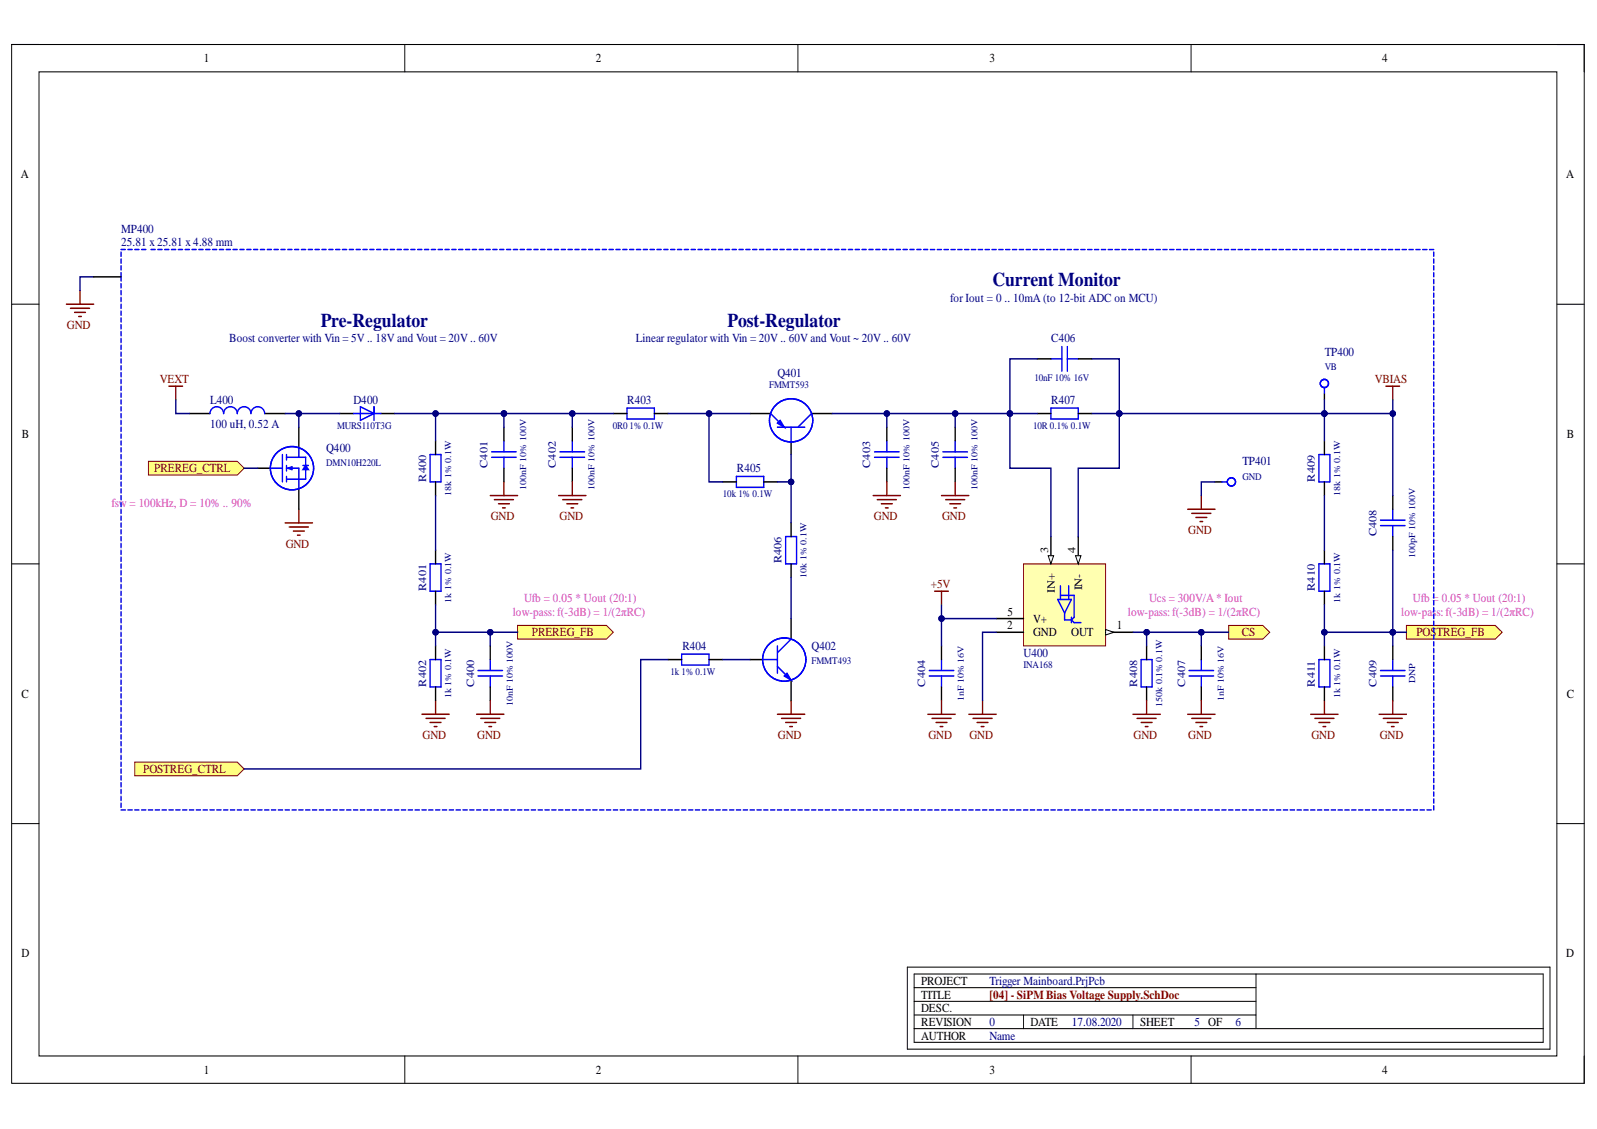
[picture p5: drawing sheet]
<svg xmlns="http://www.w3.org/2000/svg" width="297mm" height="210mm" viewBox="0 0 297 210" stroke-linecap="round" stroke-linejoin="round" font-family="sans-serif">
<defs><g id="words">
<g font-size="3.6" fill="#000080">
<text x="184.6" y="53.2">Current Monitor</text>
<text x="59.7" y="60.8">Pre-Regulator</text>
<text x="135.3" y="60.8">Post-Regulator</text>
</g>
<g font-size="2.3">
<text x="37.9" y="11.6">1</text>
<text x="110.8" y="11.6">2</text>
<text x="184" y="11.6">3</text>
<text x="257.1" y="11.6">4</text>
<text x="3.9" y="33.1">A</text>
<text x="291.3" y="33.1">A</text>
<text x="4.1" y="81.4">B</text>
<text x="291.4" y="81.4">B</text>
<text x="187.3" y="117">2</text>
<text x="187.4" y="114.5">5</text>
<text x="192.2" y="118.3">GND</text>
<text x="192.2" y="115.7">V+</text>
<text x="199.3" y="118.3">OUT</text>
<text x="207.7" y="117">1</text>
<text x="4" y="129.7">C</text>
<text x="291.4" y="129.7">C</text>
<text x="4" y="178">D</text>
<text x="291.3" y="178">D</text>
<text x="171.3" y="185.7">TITLE</text>
<text x="171.3" y="183.1">PROJECT</text>
<text x="171.3" y="190.7">REVISION</text>
<text x="171.3" y="188.2">DESC.</text>
<text x="191.6" y="190.7">DATE</text>
<text x="212" y="190.7">SHEET</text>
<text x="171.3" y="193.3">AUTHOR</text>
<text x="37.9" y="199.6">1</text>
<text x="110.8" y="199.6">2</text>
<text x="184" y="199.6">3</text>
<text x="257.1" y="199.6">4</text>
</g>
<g font-size="2.3" fill="#000080">
<text x="22.5" y="43.3">MP400</text>
<text x="22.5" y="45.8">25.81 x 25.81 x 4.88 mm</text>
<text x="176.8" y="56.1">for Iout = 0 .. 10mA (to 12-bit ADC on MCU)</text>
<text x="42.6" y="63.7">Boost converter with Vin = 5V .. 18V and Vout = 20V .. 60V</text>
<text x="118.3" y="63.7">Linear regulator with Vin = 20V .. 60V and Vout ~ 20V .. 60V</text>
<text x="195.5" y="63.7">C406</text>
<text x="144.6" y="70">Q401</text>
<text x="246.4" y="66.2">TP400</text>
<text x="39.1" y="75.1">L400</text>
<text x="65.7" y="75.1">D400</text>
<text x="116.7" y="75.1">R403</text>
<text x="195.5" y="75.1">R407</text>
<text x="39.1" y="79.6">100 uH, 0.52 A</text>
<text x="60.7" y="84">Q400</text>
<text x="137.1" y="87.8">R405</text>
<text x="231.1" y="86.5">TP401</text>
<text x="126.9" y="120.8">R404</text>
<text x="150.9" y="120.8">Q402</text>
<text x="190.4" y="122.1">U400</text>
<text x="184" y="183.1">Trigger Mainboard.PrjPcb</text>
<text x="184" y="190.7">0</text>
<text x="199.3" y="190.7">17.08.2020</text>
<text x="222.2" y="190.7">5 OF</text>
<text x="229.8" y="190.7">6</text>
<text x="184" y="193.3">Name</text>
</g>
<g font-size="2.3" fill="#800000">
<text x="12.4" y="61.1">GND</text>
<text x="29.7" y="71.3">VEXT</text>
<text x="255.7" y="71.3">VBIAS</text>
<text x="28.7" y="87.8">PREREG_CTRL</text>
<text x="53.1" y="101.8">GND</text>
<text x="91.3" y="96.7">GND</text>
<text x="104.1" y="96.7">GND</text>
<text x="162.5" y="96.7">GND</text>
<text x="175.2" y="96.7">GND</text>
<text x="221" y="99.3">GND</text>
<text x="173.1" y="109.4">+5V</text>
<text x="98.9" y="118.3">PREREG_FB</text>
<text x="231" y="118.3">CS</text>
<text x="263.5" y="118.3">POSTREG_FB</text>
<text x="78.6" y="137.4">GND</text>
<text x="88.8" y="137.4">GND</text>
<text x="144.7" y="137.4">GND</text>
<text x="172.7" y="137.4">GND</text>
<text x="180.3" y="137.4">GND</text>
<text x="210.9" y="137.4">GND</text>
<text x="221" y="137.4">GND</text>
<text x="243.9" y="137.4">GND</text>
<text x="256.6" y="137.4">GND</text>
<text x="26.7" y="143.7">POSTREG_CTRL</text>
<text x="184" y="185.7">[04] - SiPM Bias Voltage Supply.SchDoc</text>
</g>
<g font-size="2.3" fill="#f0f">
<text x="20.7" y="94.2">fsw = 100kHz, D = 10% .. 90%</text>
<text x="97.5" y="111.9">Ufb = 0.05 * Uout (20:1)</text>
<text x="213.7" y="111.9">Ucs = 300V/A * Iout</text>
<text x="262.8" y="111.9">Ufb = 0.05 * Uout (20:1)</text>
<text x="95.4" y="114.5">low-pass:f(-3dB) = 1/(2πRC)</text>
<text x="209.8" y="114.5">low-pass:f(-3dB) = 1/(2πRC)</text>
<text x="260.6" y="114.5">low-pass:f(-3dB) = 1/(2πRC)</text>
</g>
<g font-size="2.1" fill="#000080">
<text x="79.3" y="89.5" transform="rotate(-90 79.3 89.5)">R400</text>
<text x="90.7" y="87" transform="rotate(-90 90.7 87)">C401</text>
<text x="103.4" y="87" transform="rotate(-90 103.4 87)">C402</text>
<text x="161.9" y="87" transform="rotate(-90 161.9 87)">C403</text>
<text x="174.6" y="87" transform="rotate(-90 174.6 87)">C405</text>
<text x="244.5" y="89.5" transform="rotate(-90 244.5 89.5)">R409</text>
<text x="256" y="99.7" transform="rotate(-90 256 99.7)">C408</text>
<text x="145.4" y="104.8" transform="rotate(-90 145.4 104.8)">R406</text>
<text x="79.3" y="109.8" transform="rotate(-90 79.3 109.8)">R401</text>
<text x="244.5" y="109.8" transform="rotate(-90 244.5 109.8)">R410</text>
<text x="79.3" y="127.7" transform="rotate(-90 79.3 127.7)">R402</text>
<text x="88.2" y="127.7" transform="rotate(-90 88.2 127.7)">C400</text>
<text x="172.1" y="127.7" transform="rotate(-90 172.1 127.7)">C404</text>
<text x="211.5" y="127.7" transform="rotate(-90 211.5 127.7)">R408</text>
<text x="220.4" y="127.7" transform="rotate(-90 220.4 127.7)">C407</text>
<text x="244.5" y="127.7" transform="rotate(-90 244.5 127.7)">R411</text>
<text x="256" y="127.7" transform="rotate(-90 256 127.7)">C409</text>
</g>
<g font-size="2.1">
<text x="194.9" y="102.8" transform="rotate(-90 194.9 102.8)">3</text>
<text x="200" y="102.8" transform="rotate(-90 200 102.8)">4</text>
<text x="196.2" y="110.2" transform="rotate(-90 196.2 110.2)">IN+</text>
<text x="201.3" y="109.7" transform="rotate(-90 201.3 109.7)">IN-</text>
</g>
<g font-size="1.9" fill="#000080">
<text x="192.4" y="70.9">10nF 10% 16V</text>
<text x="246.4" y="68.8">VB</text>
<text x="143.1" y="72.1">FMMT593</text>
<text x="62.7" y="79.7">MURS110T3G</text>
<text x="114" y="79.7">0R0 1% 0.1W</text>
<text x="192.2" y="79.7">10R 0.1% 0.1W</text>
<text x="60.7" y="86.7">DMN10H220L</text>
<text x="231.1" y="89.2">GND</text>
<text x="134.4" y="92.5">10k 1% 0.1W</text>
<text x="124.7" y="125.5">1k 1% 0.1W</text>
<text x="150.9" y="123.4">FMMT493</text>
<text x="190.4" y="124.2">INA168</text>
</g>
<g font-size="1.7" fill="#000080">
<text x="83.9" y="92.2" transform="rotate(-90 83.9 92.2)">18k 1% 0.1W</text>
<text x="97.9" y="91.1" transform="rotate(-90 97.9 91.1)">100nF 10% 100V</text>
<text x="110.6" y="91.1" transform="rotate(-90 110.6 91.1)">100nF 10% 100V</text>
<text x="169.1" y="91.1" transform="rotate(-90 169.1 91.1)">100nF 10% 100V</text>
<text x="181.8" y="91.1" transform="rotate(-90 181.8 91.1)">100nF 10% 100V</text>
<text x="249.3" y="92.2" transform="rotate(-90 249.3 92.2)">18k 1% 0.1W</text>
<text x="150" y="107.4" transform="rotate(-90 150 107.4)">10k 1% 0.1W</text>
<text x="263.2" y="103.7" transform="rotate(-90 263.2 103.7)">100pF 10% 100V</text>
<text x="83.9" y="112" transform="rotate(-90 83.9 112)">1k 1% 0.1W</text>
<text x="249.3" y="112" transform="rotate(-90 249.3 112)">1k 1% 0.1W</text>
<text x="83.9" y="129.8" transform="rotate(-90 83.9 129.8)">1k 1% 0.1W</text>
<text x="95.4" y="131.2" transform="rotate(-90 95.4 131.2)">10nF 10% 100V</text>
<text x="179.3" y="130.3" transform="rotate(-90 179.3 130.3)">1nF 10% 16V</text>
<text x="216.2" y="131.4" transform="rotate(-90 216.2 131.4)">150k 0.1% 0.1W</text>
<text x="227.6" y="130.3" transform="rotate(-90 227.6 130.3)">1nF 10% 16V</text>
<text x="249.3" y="129.8" transform="rotate(-90 249.3 129.8)">1k 1% 0.1W</text>
<text x="263.2" y="127" transform="rotate(-90 263.2 127)">DNP</text>
</g>
</g></defs>
<path d="M2.2 8.3h292.5v193.1h-292.5z" fill="none" stroke="#000" stroke-width=".19"/>
<path d="M7.3 13.4h282.3v182.9h-282.3z" fill-rule="evenodd" fill="#fff"/>
<g fill="none" stroke="#000" stroke-width=".19">
<path d="M2.2 8.3h5.1M7.3 13.4h282.3v182.9h-282.3zM75.3 8.3v5.1M148.4 8.3v5.1M221.5 8.3v5.1M289.6 8.3h5.1v5.1M2.2 56.6h5.1M289.6 56.6h5.1M2.2 104.8h5.1M289.6 104.8h5.1M2.2 153.1h5.1M289.6 153.1h5.1"/>
<path d="M168.8 179.8h119.5v15.3h-119.5zM75.3 196.3v5.1M148.4 196.3v5.1M170 181.1h117v12.7h-117zM170 183.6h63.6M170 188.7h63.6M170 186.2h63.6M170 191.2h117M190.4 188.7v2.5M210.7 188.7v2.5M221.5 196.3v5.1M233.6 181.1v10.1"/>
<path d="M294.7 196.3v5.1"/>
</g>
<g fill="none" stroke="#800000" stroke-width=".27">
<path d="M53 97.2h5.1M53.8 98h3.6M54.6 98.7h2M55.3 99.5h.5M55.6 94.7v2.5M91.2 92.1h5.1M92 92.9h3.5M92.7 93.7h2.1M93.5 94.4h.5M93.7 89.6v2.5M103.9 92.1h5.1M104.7 92.9h3.5"/>
<path d="M105.4 93.7h2.1M106.2 94.4h.5M106.4 89.6v2.5M162.4 92.1h5.1M163.2 92.9h3.5M163.9 93.7h2.1M164.7 94.4h.5M164.9 89.6v2.5M175.1 92.1h5.1M175.9 92.9h3.5M176.6 93.7h2.1M177.4 94.4h.5"/>
<path d="M177.7 89.6v2.5M78.5 132.8h5.1M79.2 133.6h3.6M80 134.3h2M80.8 135.1h.5M81 130.3v2.5M144.6 132.8h5.1M145.4 133.6h3.5M146.1 134.3h2.1M146.9 135.1h.5M147.1 130.3v2.5"/>
</g>
<g fill="none" stroke="#00f" stroke-width=".27">
<path d="M39 76.9a1.27 1.27 0 0 1 1.3-1.3 1.27 1.27 0 0 1 1.3 1.3 1.27 1.27 0 0 1 1.3-1.3 1.27 1.27 0 0 1 1.2 1.3 1.27 1.27 0 0 1 1.3-1.3 1.27 1.27 0 0 1 1.3 1.3 1.27 1.27 0 0 1 1.3-1.3 1.27 1.27 0 0 1 1.2 1.3M65.8 76.9h5M67 75.6l2.6 1.3-2.6 1.3zM69.6 75.6v2.6M116.6 75.9h5.1v2h-5.1zM143.3 76.9l2.6 2.5M144.6 79.4h5.1M151 76.9l-2.6 2.5M80 84.5h2v5.1h-2zM91.4 85h4.6M91.4 84h4.6M93.7 82v2"/>
<path d="M93.7 85v2.1M104.2 85h4.5M104.2 84h4.5M106.4 82v2M106.4 85v2.1M137 88.6h5.1v2h-5.1zM146.1 99.8h2.1v5h-2.1zM162.7 85h4.5M162.7 84h4.5M164.9 82v2M164.9 85v2.1M175.4 85h4.5"/>
<path d="M175.4 84h4.5M177.7 82v2M177.7 85v2.1M80 104.8h2v5.1h-2zM80 122.6h2v5.1h-2zM126.8 121.6h5.1v2h-5.1z"/>
</g>
<g fill="none" stroke="#000" stroke-width=".27">
<path d="M35.2 76.9h3.8M49.2 76.9h3.8M63.2 76.9h2.6M70.8 76.9h2.6M93.7 79.4v2.6M106.4 79.4v2.6M114.1 76.9h2.5M121.7 76.9h2.6M164.9 79.4v2.6M177.7 79.4v2.6M81 82v2.5M81 89.6v2.5"/>
<path d="M93.7 87.1v2.5M106.4 87.1v2.5M134.4 89.6h2.6M142.1 89.6h2.5M147.1 97.2v2.6M164.9 87.1v2.5M177.7 87.1v2.5M81 102.3v2.5M81 109.9v2.6M147.1 104.8v2.6M81 120.1v2.5M81 127.7v2.6"/>
<path d="M124.3 122.6h2.5M131.9 122.6h2.5"/>
</g>
<path d="M144.6 78.7l.5-.5 .8 1.2z" fill="#00f"/>
<g fill="none" stroke="#00f" stroke-width=".27">
<path d="M144.6 78.7l.5-.5 .8 1.2zM147.1 79.4v2.8M147.1 118.8l-2.5 2.6M144.6 120.1v5.1M144.6 123.9l2.5 2.5"/>
<circle cx="147.1" cy="78.2" r="4"/>
</g>
<path d="M139.5 76.9h3.8M151 76.9h3.8M147.1 82.2v2.3" fill="none" stroke="#000" stroke-width=".27"/>
<path d="M145.9 125.7l.5-.5 .7 1.2z" fill="#00f"/>
<g fill="none" stroke="#00f" stroke-width=".27">
<path d="M50.2 87.1h2.3M52.5 84.5v5.1M53.3 87.1h2.3v3.8M53.3 84.5v1M53.3 86.5v1.1M53.3 88.6v1M53.3 85h3.6v4.1h-3.6M53.5 87.1l.8-.3v.5zM55.6 83.2v1.8M56.3 86.5h1.1M141.8 122.6h2.8M145.9 125.7l.5-.5 .7 1.2z"/>
<circle cx="54.3" cy="87.1" r="4"/>
<circle cx="145.9" cy="122.6" r="4"/>
</g>
<path d="M55.6 79.4v3.8M47.9 87.1h2.3M55.6 90.9v3.8M147.1 115v3.8M139.5 122.6h2.3M147.1 126.4v3.9" fill="none" stroke="#000" stroke-width=".27"/>
<path d="M56.9 86.5l.5 .8h-1.1z" fill="#00f"/>
<path d="M56.9 86.5l.5 .8h-1.1z" fill="none" stroke="#00f" stroke-width=".27"/>
<path d="M25.1 141.7h19l1.3 1.3-1.3 1.2h-19z" fill-rule="evenodd" fill="#ffff80"/>
<path d="M25.1 141.7h19l1.3 1.3-1.3 1.2h-19z" fill="none" stroke="#800000" stroke-width=".19"/>
<path d="M228.5 116.3h6.4l1.3 1.3-1.3 1.2h-6.4z" fill-rule="evenodd" fill="#ffff80"/>
<path d="M228.5 116.3h6.4l1.3 1.3-1.3 1.2h-6.4z" fill="none" stroke="#800000" stroke-width=".19"/>
<path d="M27.6 85.8h16.5l1.3 1.3-1.3 1.2h-16.5z" fill-rule="evenodd" fill="#ffff80"/>
<path d="M27.6 85.8h16.5l1.3 1.3-1.3 1.2h-16.5z" fill="none" stroke="#800000" stroke-width=".19"/>
<g fill="none" stroke="#00f" stroke-width=".27">
<path d="M195.5 75.9h5.1v2h-5.1zM195.5 66.7h2M197.5 64.4v4.6M198.5 64.4v4.6M198.5 66.7h2.1M172.8 125.7h4.6M172.8 124.7h4.6M175.1 122.6v2.1M175.1 125.7v2M212.3 122.6h2v5.1h-2zM221.2 125.7h4.5M221.2 124.7h4.5"/>
<path d="M223.4 122.6v2.1M223.4 125.7v2"/>
</g>
<path d="M192.9 76.9h2.6M192.9 66.7h2.6M200.6 76.9h2.5M200.6 66.7h2.5M175.1 120.1v2.5M175.1 127.7v2.6M213.3 120.1v2.5M213.3 127.7v2.6M223.4 120.1v2.5M223.4 127.7v2.6" fill="none" stroke="#000" stroke-width=".27"/>
<g fill="none" stroke="#800000" stroke-width=".27">
<path d="M173.8 109.9h2.6M175.1 109.9v2.6M172.6 132.8h5.1M173.3 133.6h3.6M174.1 134.3h2M174.9 135.1h.5M175.1 130.3v2.5M210.7 132.8h5.1M211.5 133.6h3.6M212.3 134.3h2M213 135.1h.5M213.3 130.3v2.5"/>
<path d="M220.9 132.8h5.1M221.7 133.6h3.5M222.4 134.3h2.1M223.2 135.1h.5M223.4 130.3v2.5"/>
</g>
<path d="M190.4 104.8h15.2v15.3h-15.2z" fill-rule="evenodd" fill="#ffffb0"/>
<path d="M190.4 104.8h15.2v15.3h-15.2z" fill="none" stroke="#800000" stroke-width=".19"/>
<path d="M205.6 117.6h5.1" fill="none" stroke="#000" stroke-width=".27"/>
<path d="M205.6 117l1.6 .6-1.6 .5z" fill="#f8fcff"/>
<path d="M205.6 117l1.6 .6-1.6 .5z" fill="none" stroke="#000" stroke-width=".19"/>
<path d="M195.5 99.8v5M185.3 117.6h5.1" fill="none" stroke="#000" stroke-width=".27"/>
<path d="M195 103.3h1l-.5 1.5z" fill="#f8fcff"/>
<path d="M195 103.3h1l-.5 1.5z" fill="none" stroke="#000" stroke-width=".19"/>
<path d="M200.6 99.8v5" fill="none" stroke="#000" stroke-width=".27"/>
<path d="M200 103.3h1.1l-.5 1.5z" fill="#f8fcff"/>
<path d="M200 103.3h1.1l-.5 1.5z" fill="none" stroke="#000" stroke-width=".19"/>
<path d="M259.1 92.1v2.6M259.1 99.8v2.5M185.3 115h5.1M246.3 120.1v2.5M246.3 127.7v2.6M259.1 120.1v2.5M259.1 127.7v2.6" fill="none" stroke="#000" stroke-width=".27"/>
<g fill="none" stroke="#00f" stroke-width=".27">
<path d="M256.8 97.7h4.5M256.8 96.7h4.5M259.1 94.7v2M259.1 97.7v2.1M196.7 111.5h2.6l-1.3 2.5zM197.2 108.9v2.6M197.2 110.7h2.6v4.1l-.5 .5M198 114v1.3h1.3M198.8 108.9v2.6M199.3 114.8v1M199.3 115.3l.5 .5h1.3M245.3 122.6h2.1v5.1h-2.1z"/>
<path d="M256.8 125.7h4.5M256.8 124.7h4.5M259.1 122.6v2.1M259.1 125.7v2"/>
</g>
<g fill="none" stroke="#800000" stroke-width=".27">
<path d="M180.2 132.8h5.1M181 133.6h3.5M181.7 134.3h2.1M182.5 135.1h.5M182.8 130.3v2.5M243.8 132.8h5.1M244.6 133.6h3.5M245.3 134.3h2.1M246.1 135.1h.5M246.3 130.3v2.5M256.5 132.8h5.1M257.3 133.6h3.5"/>
<path d="M258 134.3h2.1M258.8 135.1h.5M259.1 130.3v2.5"/>
</g>
<path d="M261.6 116.3h16.5l1.3 1.3-1.3 1.2h-16.5z" fill-rule="evenodd" fill="#ffff80"/>
<path d="M261.6 116.3h16.5l1.3 1.3-1.3 1.2h-16.5z" fill="none" stroke="#800000" stroke-width=".19"/>
<path d="M245.3 84.5h2.1v5.1h-2.1zM245.3 104.8h2.1v5.1h-2.1zM88.9 125.7h4.6M88.9 124.7h4.6M91.2 122.6v2.1M91.2 125.7v2" fill="none" stroke="#00f" stroke-width=".27"/>
<path d="M246.3 82v2.5M246.3 89.6v2.5M246.3 102.3v2.5M246.3 109.9v2.6M91.2 120.1v2.5M91.2 127.7v2.6" fill="none" stroke="#000" stroke-width=".27"/>
<path d="M88.6 132.8h5.1M89.4 133.6h3.6M90.2 134.3h2M90.9 135.1h.5M91.2 130.3v2.5" fill="none" stroke="#800000" stroke-width=".27"/>
<path d="M96.3 116.3h16.5l1.3 1.2-1.3 1.3h-16.5z" fill-rule="evenodd" fill="#ffff80"/>
<path d="M96.3 116.3h16.5l1.3 1.2-1.3 1.3h-16.5z" fill="none" stroke="#800000" stroke-width=".19"/>
<path d="M53 76.9h2.6M45.4 87.1h2.5M124.3 122.6h-5.1v20.4h-73.8" fill="none" stroke="#000080" stroke-width=".27"/>
<circle cx="55.6" cy="76.9" r=".51" fill="#000080"/>
<circle cx="55.6" cy="76.9" r=".51" fill="none" stroke="#000080" stroke-width=".19"/>
<path d="M63.2 76.9h-7.6v2.5" fill="none" stroke="#000080" stroke-width=".27"/>
<circle cx="55.6" cy="76.9" r=".51" fill="#000080"/>
<circle cx="55.6" cy="76.9" r=".51" fill="none" stroke="#000080" stroke-width=".19"/>
<path d="M73.4 76.9h7.6v5.1" fill="none" stroke="#000080" stroke-width=".27"/>
<circle cx="81" cy="76.9" r=".51" fill="#000080"/>
<circle cx="81" cy="76.9" r=".51" fill="none" stroke="#000080" stroke-width=".19"/>
<path d="M81 117.5h15.3" fill="none" stroke="#000080" stroke-width=".27"/>
<circle cx="91.2" cy="117.5" r=".51" fill="#000080"/>
<circle cx="91.2" cy="117.5" r=".51" fill="none" stroke="#000080" stroke-width=".19"/>
<circle cx="81" cy="117.5" r=".51" fill="#000080"/>
<circle cx="81" cy="117.5" r=".51" fill="none" stroke="#000080" stroke-width=".19"/>
<path d="M81 76.9h12.7" fill="none" stroke="#000080" stroke-width=".27"/>
<circle cx="81" cy="76.9" r=".51" fill="#000080"/>
<circle cx="81" cy="76.9" r=".51" fill="none" stroke="#000080" stroke-width=".19"/>
<circle cx="93.7" cy="76.9" r=".51" fill="#000080"/>
<circle cx="93.7" cy="76.9" r=".51" fill="none" stroke="#000080" stroke-width=".19"/>
<path d="M93.7 76.9h20.4" fill="none" stroke="#000080" stroke-width=".27"/>
<circle cx="93.7" cy="76.9" r=".51" fill="#000080"/>
<circle cx="93.7" cy="76.9" r=".51" fill="none" stroke="#000080" stroke-width=".19"/>
<circle cx="106.4" cy="76.9" r=".51" fill="#000080"/>
<circle cx="106.4" cy="76.9" r=".51" fill="none" stroke="#000080" stroke-width=".19"/>
<path d="M124.3 76.9h7.6" fill="none" stroke="#000080" stroke-width=".27"/>
<circle cx="131.9" cy="76.9" r=".51" fill="#000080"/>
<circle cx="131.9" cy="76.9" r=".51" fill="none" stroke="#000080" stroke-width=".19"/>
<path d="M139.5 76.9h-7.6v12.7h2.5" fill="none" stroke="#000080" stroke-width=".27"/>
<circle cx="131.9" cy="76.9" r=".51" fill="#000080"/>
<circle cx="131.9" cy="76.9" r=".51" fill="none" stroke="#000080" stroke-width=".19"/>
<path d="M144.6 89.6h2.5M134.4 122.6h5.1" fill="none" stroke="#000080" stroke-width=".27"/>
<circle cx="147.1" cy="89.6" r=".51" fill="#000080"/>
<circle cx="147.1" cy="89.6" r=".51" fill="none" stroke="#000080" stroke-width=".19"/>
<path d="M154.8 76.9h38.1" fill="none" stroke="#000080" stroke-width=".27"/>
<circle cx="164.9" cy="76.9" r=".51" fill="#000080"/>
<circle cx="164.9" cy="76.9" r=".51" fill="none" stroke="#000080" stroke-width=".19"/>
<circle cx="177.7" cy="76.9" r=".51" fill="#000080"/>
<circle cx="177.7" cy="76.9" r=".51" fill="none" stroke="#000080" stroke-width=".19"/>
<circle cx="187.8" cy="76.9" r=".51" fill="#000080"/>
<circle cx="187.8" cy="76.9" r=".51" fill="none" stroke="#000080" stroke-width=".19"/>
<path d="M175.1 112.5v2.5h10.2" fill="none" stroke="#000080" stroke-width=".27"/>
<circle cx="175.1" cy="115" r=".51" fill="#000080"/>
<circle cx="175.1" cy="115" r=".51" fill="none" stroke="#000080" stroke-width=".19"/>
<path d="M187.8 76.9v10.2h7.7v12.7M185.3 117.6h-2.5v12.7" fill="none" stroke="#000080" stroke-width=".27"/>
<circle cx="187.8" cy="76.9" r=".51" fill="#000080"/>
<circle cx="187.8" cy="76.9" r=".51" fill="none" stroke="#000080" stroke-width=".19"/>
<path d="M192.9 66.7h-5.1v10.2" fill="none" stroke="#000080" stroke-width=".27"/>
<circle cx="187.8" cy="76.9" r=".51" fill="#000080"/>
<circle cx="187.8" cy="76.9" r=".51" fill="none" stroke="#000080" stroke-width=".19"/>
<path d="M203.1 76.9h5.1v10.2h-7.6v12.7" fill="none" stroke="#000080" stroke-width=".27"/>
<circle cx="208.2" cy="76.9" r=".51" fill="#000080"/>
<circle cx="208.2" cy="76.9" r=".51" fill="none" stroke="#000080" stroke-width=".19"/>
<path d="M203.1 66.7h5.1v10.2" fill="none" stroke="#000080" stroke-width=".27"/>
<circle cx="208.2" cy="76.9" r=".51" fill="#000080"/>
<circle cx="208.2" cy="76.9" r=".51" fill="none" stroke="#000080" stroke-width=".19"/>
<path d="M210.7 117.6h2.6v2.5" fill="none" stroke="#000080" stroke-width=".27"/>
<circle cx="213.3" cy="117.6" r=".51" fill="#000080"/>
<circle cx="213.3" cy="117.6" r=".51" fill="none" stroke="#000080" stroke-width=".19"/>
<path d="M213.3 117.6h10.1v2.5" fill="none" stroke="#000080" stroke-width=".27"/>
<circle cx="223.4" cy="117.6" r=".51" fill="#000080"/>
<circle cx="223.4" cy="117.6" r=".51" fill="none" stroke="#000080" stroke-width=".19"/>
<circle cx="213.3" cy="117.6" r=".51" fill="#000080"/>
<circle cx="213.3" cy="117.6" r=".51" fill="none" stroke="#000080" stroke-width=".19"/>
<path d="M223.4 117.6h5.1" fill="none" stroke="#000080" stroke-width=".27"/>
<circle cx="223.4" cy="117.6" r=".51" fill="#000080"/>
<circle cx="223.4" cy="117.6" r=".51" fill="none" stroke="#000080" stroke-width=".19"/>
<path d="M246.3 117.6h12.8v2.5" fill="none" stroke="#000080" stroke-width=".27"/>
<circle cx="246.3" cy="117.6" r=".51" fill="#000080"/>
<circle cx="246.3" cy="117.6" r=".51" fill="none" stroke="#000080" stroke-width=".19"/>
<circle cx="259.1" cy="117.6" r=".51" fill="#000080"/>
<circle cx="259.1" cy="117.6" r=".51" fill="none" stroke="#000080" stroke-width=".19"/>
<path d="M259.1 117.6h2.5" fill="none" stroke="#000080" stroke-width=".27"/>
<circle cx="259.1" cy="117.6" r=".51" fill="#000080"/>
<circle cx="259.1" cy="117.6" r=".51" fill="none" stroke="#000080" stroke-width=".19"/>
<path d="M81 112.5v7.6" fill="none" stroke="#000080" stroke-width=".27"/>
<circle cx="81" cy="117.5" r=".51" fill="#000080"/>
<circle cx="81" cy="117.5" r=".51" fill="none" stroke="#000080" stroke-width=".19"/>
<path d="M81 92.1v10.2M91.2 117.5v2.6" fill="none" stroke="#000080" stroke-width=".27"/>
<circle cx="91.2" cy="117.5" r=".51" fill="#000080"/>
<circle cx="91.2" cy="117.5" r=".51" fill="none" stroke="#000080" stroke-width=".19"/>
<path d="M93.7 76.9v2.5" fill="none" stroke="#000080" stroke-width=".27"/>
<circle cx="93.7" cy="76.9" r=".51" fill="#000080"/>
<circle cx="93.7" cy="76.9" r=".51" fill="none" stroke="#000080" stroke-width=".19"/>
<path d="M106.4 76.9v2.5" fill="none" stroke="#000080" stroke-width=".27"/>
<circle cx="106.4" cy="76.9" r=".51" fill="#000080"/>
<circle cx="106.4" cy="76.9" r=".51" fill="none" stroke="#000080" stroke-width=".19"/>
<path d="M147.1 84.5v12.7M147.1 107.4v7.6" fill="none" stroke="#000080" stroke-width=".27"/>
<circle cx="147.1" cy="89.6" r=".51" fill="#000080"/>
<circle cx="147.1" cy="89.6" r=".51" fill="none" stroke="#000080" stroke-width=".19"/>
<path d="M164.9 76.9v2.5" fill="none" stroke="#000080" stroke-width=".27"/>
<circle cx="164.9" cy="76.9" r=".51" fill="#000080"/>
<circle cx="164.9" cy="76.9" r=".51" fill="none" stroke="#000080" stroke-width=".19"/>
<path d="M175.1 115v5.1" fill="none" stroke="#000080" stroke-width=".27"/>
<circle cx="175.1" cy="115" r=".51" fill="#000080"/>
<circle cx="175.1" cy="115" r=".51" fill="none" stroke="#000080" stroke-width=".19"/>
<path d="M177.7 76.9v2.5" fill="none" stroke="#000080" stroke-width=".27"/>
<circle cx="177.7" cy="76.9" r=".51" fill="#000080"/>
<circle cx="177.7" cy="76.9" r=".51" fill="none" stroke="#000080" stroke-width=".19"/>
<path d="M246.3 112.5v7.6" fill="none" stroke="#000080" stroke-width=".27"/>
<circle cx="246.3" cy="117.6" r=".51" fill="#000080"/>
<circle cx="246.3" cy="117.6" r=".51" fill="none" stroke="#000080" stroke-width=".19"/>
<path d="M246.3 76.9v5.1M246.3 92.1v10.2" fill="none" stroke="#000080" stroke-width=".27"/>
<circle cx="246.3" cy="76.9" r=".51" fill="#000080"/>
<circle cx="246.3" cy="76.9" r=".51" fill="none" stroke="#000080" stroke-width=".19"/>
<path d="M259.1 102.3v15.3" fill="none" stroke="#000080" stroke-width=".27"/>
<circle cx="259.1" cy="117.6" r=".51" fill="#000080"/>
<circle cx="259.1" cy="117.6" r=".51" fill="none" stroke="#000080" stroke-width=".19"/>
<path d="M257.8 71.8h2.5M259.1 71.8v2.5" fill="none" stroke="#800000" stroke-width=".27"/>
<path d="M208.2 76.9h50.9v15.2" fill="none" stroke="#000080" stroke-width=".27"/>
<circle cx="208.2" cy="76.9" r=".51" fill="#000080"/>
<circle cx="208.2" cy="76.9" r=".51" fill="none" stroke="#000080" stroke-width=".19"/>
<circle cx="246.3" cy="76.9" r=".51" fill="#000080"/>
<circle cx="246.3" cy="76.9" r=".51" fill="none" stroke="#000080" stroke-width=".19"/>
<circle cx="259.1" cy="76.9" r=".51" fill="#000080"/>
<circle cx="259.1" cy="76.9" r=".51" fill="none" stroke="#000080" stroke-width=".19"/>
<path d="M259.1 74.3v2.6" fill="none" stroke="#000080" stroke-width=".27"/>
<circle cx="259.1" cy="76.9" r=".51" fill="#000080"/>
<circle cx="259.1" cy="76.9" r=".51" fill="none" stroke="#000080" stroke-width=".19"/>
<path d="M12.3 56.6h5.1M13.1 57.3h3.6M13.9 58.1h2M14.6 58.8h.5M14.9 54v2.6M31.4 71.8h2.6M32.7 71.8v2.5" fill="none" stroke="#800000" stroke-width=".27"/>
<path d="M17.4 51.5h-2.5v2.5M32.7 74.3v2.6h2.5M246.3 74.3v2.6" fill="none" stroke="#000080" stroke-width=".27"/>
<g fill="none" stroke="#00f" stroke-width=".27">
<path d="M22.5 46.9v.8M22.5 48.1v.8M22.5 49.4v.8M22.5 50.7v1.6M22.5 52.7v.8M22.5 54v.8M22.5 55.3v.8M22.5 56.6v.7M22.5 57.8v.8M22.5 59.1v.8M22.5 46.4h.8M23.8 46.4h.8"/>
<path d="M25.1 46.4h.8M26.3 46.4h.8M28.1 46.4h.8M29.3 46.4h.8M30.6 46.4h.8M31.9 46.4h.8M33.2 46.4h.8M34.4 46.4h.8M35.7 46.4h.8M37 46.4h.8M38.3 46.4h.7M39.5 46.4h.8"/>
<path d="M40.8 46.4h.8M42.1 46.4h.8M43.3 46.4h.8M44.6 46.4h.8M45.9 46.4h.8M47.2 46.4h.7M48.4 46.4h.8M49.7 46.4h.8M51 46.4h.8M52.2 46.4h.8M53.5 46.4h.8M54.8 46.4h.8"/>
<path d="M56.1 46.4h.8M57.3 46.4h.8M58.6 46.4h.8M59.9 46.4h.8M61.1 46.4h.8M62.4 46.4h.8M63.7 46.4h.8M65 46.4h.8M66.2 46.4h.8M67.5 46.4h.8M68.8 46.4h.8M70 46.4h.8"/>
<path d="M71.3 46.4h.8M72.6 46.4h.8M73.9 46.4h.8M75.1 46.4h.8M76.4 46.4h.8M77.7 46.4h.8M78.9 46.4h.8M80.2 46.4h.8M81.5 46.4h.8M82.8 46.4h.8M84 46.4h.8M85.3 46.4h.8"/>
<path d="M86.6 46.4h.8M87.8 46.4h.8M89.1 46.4h.8M90.4 46.4h.8M91.7 46.4h.8M92.9 46.4h.8M94.2 46.4h.8M95.5 46.4h.8M96.7 46.4h.8M98 46.4h.8M99.3 46.4h.8M100.6 46.4h.8"/>
<path d="M101.8 46.4h.8M103.1 46.4h.8M104.4 46.4h.8M105.7 46.4h.7M106.9 46.4h.8M108.2 46.4h.8M109.5 46.4h.8M110.7 46.4h.8M112 46.4h.8M113.3 46.4h.8M114.6 46.4h.7M115.8 46.4h.8"/>
<path d="M117.1 46.4h.8M118.4 46.4h.8M119.6 46.4h.8M120.9 46.4h.8M122.2 46.4h.8M123.5 46.4h.8M124.7 46.4h.8M126 46.4h.8M127.3 46.4h.8M128.5 46.4h.8M129.8 46.4h.8M131.1 46.4h.8"/>
<path d="M132.4 46.4h.8M133.6 46.4h.8M134.9 46.4h.8M136.2 46.4h.8M137.4 46.4h.8M138.7 46.4h.8M140 46.4h.8M141.3 46.4h.8M142.5 46.4h.8M143.8 46.4h.8M145.1 46.4h.8M146.3 46.4h.8"/>
<path d="M147.6 46.4h.8M148.9 46.4h.8M150.2 46.4h.8M151.4 46.4h.8M152.7 46.4h.8M154 46.4h.8M155.2 46.4h.8M156.5 46.4h.8M157.8 46.4h.8M159.1 46.4h.8M160.3 46.4h.8M161.6 46.4h.8"/>
<path d="M162.9 46.4h.8M164.1 46.4h.8M165.4 46.4h.8M166.7 46.4h.8M168 46.4h.8M169.2 46.4h.8M170.5 46.4h.8M171.8 46.4h.8M173.1 46.4h.7M174.3 46.4h.8M175.6 46.4h.8M176.9 46.4h.8"/>
<path d="M178.1 46.4h.8M179.4 46.4h.8M180.7 46.4h.8M182 46.4h.8M183.2 46.4h.8M184.5 46.4h.8M185.8 46.4h.8M187 46.4h.8M188.3 46.4h.8M189.6 46.4h.8M190.9 46.4h.7M192.1 46.4h.8"/>
<path d="M193.4 46.4h.8M194.7 46.4h.8M195.9 46.4h.8M197.2 46.4h.8M198.5 46.4h.8M199.8 46.4h.8M201 46.4h.8M202.3 46.4h.8M203.6 46.4h.8M204.8 46.4h.8M206.1 46.4h.8M207.4 46.4h.8"/>
<path d="M208.7 46.4h.8M209.9 46.4h.8M211.2 46.4h.8M212.5 46.4h.8M213.8 46.4h.7M215 46.4h.8M216.3 46.4h.8M217.6 46.4h.8M218.8 46.4h.8M220.1 46.4h.8M221.4 46.4h.8M222.6 46.4h.8"/>
<path d="M223.9 46.4h.8M225.2 46.4h.8M226.5 46.4h.8M227.7 46.4h.8M229 46.4h.8M230.3 46.4h.8M231.6 46.4h.7M232.8 46.4h.8M234.1 46.4h.8M235.4 46.4h.8M236.6 46.4h.8M237.9 46.4h.8"/>
<path d="M239.2 46.4h.8M240.4 46.4h.9M241.7 46.4h.8M243 46.4h.8M244.3 46.4h.8M245.5 46.4h.8M246.8 46.4h.8M248.1 46.4h.8M249.4 46.4h.7M250.6 46.4h.8M251.9 46.4h.8M253.2 46.4h.8"/>
<path d="M254.4 46.4h.8M255.7 46.4h.8M257 46.4h.8M258.3 46.4h.8M259.5 46.4h.8M260.8 46.4h.8M262.1 46.4h.8M263.3 46.4h.8M264.6 46.4h.8M265.9 46.4h.8M266.7 46.9v.8M266.7 48.1v.8"/>
<path d="M266.7 49.4v.8M266.7 50.7v.8M266.7 52v.7M266.7 53.2v.8M266.7 54.5v.8M266.7 55.8v.8M266.7 57v.8M266.7 58.3v.8M266.7 59.6v.8M22.5 60.4v.8M22.5 61.6v.8M22.5 62.9v.8"/>
<path d="M22.5 64.2v.8M22.5 65.5v.7M22.5 66.7v.8M22.5 68v.8M22.5 69.3v.8M22.5 70.5v.8M22.5 71.8v.8M22.5 73.1v.8M22.5 74.3v.8M22.5 75.6v.8M22.5 76.9v.8M22.5 78.2v.8"/>
<path d="M22.5 79.4v.8M246.3 72.1v1M266.7 60.8v.8M266.7 62.1v.8M266.7 63.4v.8M266.7 64.7v.8M266.7 65.9v.8M266.7 67.2v.8M266.7 68.5v.8M266.7 69.7v.8M266.7 71v.8M266.7 72.3v.8"/>
<path d="M266.7 73.6v.7M266.7 74.8v.8M266.7 76.1v.8M266.7 77.4v.8M266.7 78.6v.8M266.7 79.9v.8M22.5 80.7v.8M22.5 82v.8M22.5 83.2v.8M22.5 84.5v.8M22.5 85.8v.8M22.5 87.1v.7"/>
<path d="M22.5 88.3v.8M22.5 89.6v.8M22.5 90.9v.8M22.5 92.1v.8M22.5 93.4v.8M22.5 94.7v.8M22.5 95.9v.8M22.5 97.2v.8M22.5 98.5v.8M22.5 99.8v.8M266.7 81.2v.8M266.7 82.4v.8"/>
<path d="M266.7 83.7v.8M266.7 85v.8M266.7 86.3v.8M266.7 87.5v.8M266.7 88.8v.8M266.7 90.1v.8M266.7 91.3v.8M266.7 92.6v.8M266.7 93.9v.8M266.7 95.2v.8M266.7 96.4v.8M266.7 97.7v.8"/>
<path d="M266.7 99v.8M22.5 101v.8M22.5 102.3v.8M22.5 103.6v.8M22.5 104.8v.8M22.5 106.1v.8M22.5 107.4v.8M22.5 108.7v.7M22.5 109.9v.8M22.5 111.2v.8M22.5 112.5v.8M22.5 113.7v.8"/>
<path d="M22.5 115v.8M22.5 116.3v.8M22.5 117.5v.8M22.5 118.8v.8M266.7 100.2v.8M266.7 101.5v.8M266.7 102.8v.8M266.7 104v.8M266.7 105.3v.8M266.7 106.6v.8M266.7 107.9v.8M266.7 109.1v.8"/>
<path d="M266.7 110.4v.8M266.7 111.7v.8M266.7 112.9v.8M266.7 114.2v.8M266.7 115.5v.8M266.7 116.8v.8M266.7 118v.8M266.7 119.3v.8M22.5 120.1v.8M22.5 121.4v.8M22.5 122.6v.8M22.5 123.9v.8"/>
<path d="M22.5 125.2v.8M22.5 126.4v.8M22.5 127.7v.8M22.5 129v.8M22.5 130.3v.7M22.5 131.5v.8M22.5 132.8v.8M22.5 134.1v.8M22.5 135.3v.8M22.5 136.6v.8M22.5 137.9v.8M22.5 139.1v.8"/>
<path d="M266.7 120.6v.8M266.7 121.8v.8M266.7 123.1v.8M266.7 124.4v.8M266.7 125.6v.8M266.7 126.9v.8M266.7 128.2v.8M266.7 129.5v.8M266.7 130.7v.8M266.7 132v.8M266.7 133.3v.8M266.7 134.5v.8"/>
<path d="M266.7 135.8v.8M266.7 137.1v.8M266.7 138.4v.8M266.7 139.6v.8M22.5 140.4v.8M22.5 141.7v.8M22.5 143v.8M22.5 144.2v.8M22.5 145.5v.8M22.5 146.8v.8M22.5 148v.8M22.5 149.3v.8"/>
<path d="M22.5 150.6h.8M23.8 150.6h.8M25.1 150.6h.8M26.3 150.6h.8M27.6 150.6h.8M28.9 150.6h.8M30.1 150.6h.8M31.4 150.6h.8M32.7 150.6h.8M34 150.6h.8M35.2 150.6h.8M36.5 150.6h.8"/>
<path d="M37.8 150.6h.8M39 150.6h.8M40.3 150.6h.8M41.6 150.6h.8M42.9 150.6h.8M44.1 150.6h.8M45.4 150.6h.8M46.7 150.6h.8M47.9 150.6h.8M49.2 150.6h.8M50.5 150.6h.8M51.8 150.6h.8"/>
<path d="M53 150.6h.8M54.3 150.6h.8M55.6 150.6h.8M56.9 150.6h.7M58.1 150.6h.8M59.4 150.6h.8M60.7 150.6h.8M61.9 150.6h.8M63.2 150.6h.8M64.5 150.6h.8M65.8 150.6h.7M67 150.6h.8"/>
<path d="M68.3 150.6h.8M69.6 150.6h.8M70.8 150.6h.8M72.1 150.6h.8M73.4 150.6h.8M74.7 150.6h.7M75.9 150.6h.8M77.2 150.6h.8M78.5 150.6h.8M79.7 150.6h.8M81 150.6h.8M82.3 150.6h.8"/>
<path d="M83.6 150.6h.8M84.8 150.6h.8M86.1 150.6h.8M87.4 150.6h.8M88.6 150.6h.8M89.9 150.6h.8M91.2 150.6h.8M92.5 150.6h.8M93.7 150.6h.8M95 150.6h.8M96.3 150.6h.8M97.5 150.6h.8"/>
<path d="M98.8 150.6h.8M100.1 150.6h.8M101.4 150.6h.8M102.6 150.6h.8M103.9 150.6h.8M105.2 150.6h.8M106.4 150.6h.8M107.7 150.6h.8M109 150.6h.8M110.3 150.6h.8M111.5 150.6h.8M112.8 150.6h.8"/>
<path d="M114.1 150.6h.8M115.3 150.6h.8M116.6 150.6h.8M117.9 150.6h.8M119.2 150.6h.8M120.4 150.6h.8M121.7 150.6h.8M123 150.6h.8M124.3 150.6h.7M125.5 150.6h.8M126.8 150.6h.8M128.1 150.6h.8"/>
<path d="M129.3 150.6h.8M130.6 150.6h.8M131.9 150.6h.8M133.2 150.6h.7M134.4 150.6h.8M135.7 150.6h.8M137 150.6h.8M138.2 150.6h.8M139.5 150.6h.8M140.8 150.6h.8M142.1 150.6h.7M143.3 150.6h.8"/>
<path d="M144.6 150.6h.8M145.9 150.6h.8M147.1 150.6h.8M148.4 150.6h.8M149.7 150.6h.8M151 150.6h.8M152.2 150.6h.8M153.5 150.6h.8M154.8 150.6h.8M156 150.6h.8M157.3 150.6h.8M158.6 150.6h.8"/>
<path d="M159.9 150.6h.8M161.1 150.6h.8M162.4 150.6h.8M163.7 150.6h.8M164.9 150.6h.8M166.2 150.6h.8M167.5 150.6h.8M168.8 150.6h.8M170 150.6h.8M171.3 150.6h.8M172.6 150.6h.8M173.8 150.6h.8"/>
<path d="M175.1 150.6h.8M176.4 150.6h.8M177.7 150.6h.8M178.9 150.6h.8M180.2 150.6h.8M181.5 150.6h.8M182.8 150.6h.7M184 150.6h.8M185.3 150.6h.8M186.6 150.6h.8M187.8 150.6h.8M189.1 150.6h.8"/>
<path d="M190.4 150.6h.8M191.6 150.6h.9M192.9 150.6h.8M194.2 150.6h.8M195.5 150.6h.8M196.7 150.6h.8M198 150.6h.8M199.3 150.6h.8M200.6 150.6h.7M201.8 150.6h.8M203.1 150.6h.8M204.4 150.6h.8"/>
<path d="M205.6 150.6h.8M206.9 150.6h.8M208.2 150.6h.8M209.5 150.6h.8M210.7 150.6h.8M212 150.6h.8M213.3 150.6h.8M214.5 150.6h.8M215.8 150.6h.8M217.1 150.6h.8M218.4 150.6h.8M219.6 150.6h.8"/>
<path d="M220.9 150.6h.8M222.2 150.6h.8M223.4 150.6h.8M224.7 150.6h.8M226 150.6h.8M227.3 150.6h.8M228.5 150.6h.8M229.8 150.6h.8M231.1 150.6h.8M232.3 150.6h.8M233.6 150.6h.8M234.9 150.6h.8"/>
<path d="M236.2 150.6h.8M237.4 150.6h.8M238.7 150.6h.8M240 150.6h.8M241.3 150.6h.7M242.5 150.6h.8M243.8 150.6h.8M245.1 150.6h.8M246.3 150.6h.8M247.6 150.6h.8M248.9 150.6h.8M250.1 150.6h.8"/>
<path d="M251.4 150.6h.8M252.7 150.6h.8M254 150.6h.8M255.2 150.6h.8M256.5 150.6h.8M257.8 150.6h.8M259.1 150.6h.7M260.3 150.6h.8M261.6 150.6h.8M262.9 150.6h.8M264.1 150.6h.8M265.4 150.6h.8"/>
<path d="M266.7 140.9v.8M266.7 142.2v.8M266.7 143.4v.8M266.7 144.7v.8M266.7 146v.8M266.7 147.2v.8M266.7 148.5v.8M266.7 149.8v.8"/>
<circle cx="246.3" cy="71.3" r=".76"/>
</g>
<path d="M17.4 51.5h5.1M246.3 73.1v1.2" fill="none" stroke="#000" stroke-width=".27"/>
<circle cx="246.3" cy="76.9" r=".51" fill="#000080"/>
<circle cx="246.3" cy="76.9" r=".51" fill="none" stroke="#000080" stroke-width=".19"/>
<g fill="none" stroke="#00f" stroke-width=".27">
<path d="M227.3 89.6h1"/>
<circle cx="229" cy="89.6" r=".76"/>
</g>
<path d="M226 89.6h1.3" fill="none" stroke="#000" stroke-width=".27"/>
<path d="M220.9 94.7h5.1M221.7 95.4h3.5M222.4 96.2h2.1M223.2 97h.5M223.4 92.1v2.6" fill="none" stroke="#800000" stroke-width=".27"/>
<path d="M226 89.6h-2.6v2.5" fill="none" stroke="#000080" stroke-width=".27"/>
<use href="#words"/>
</svg>
